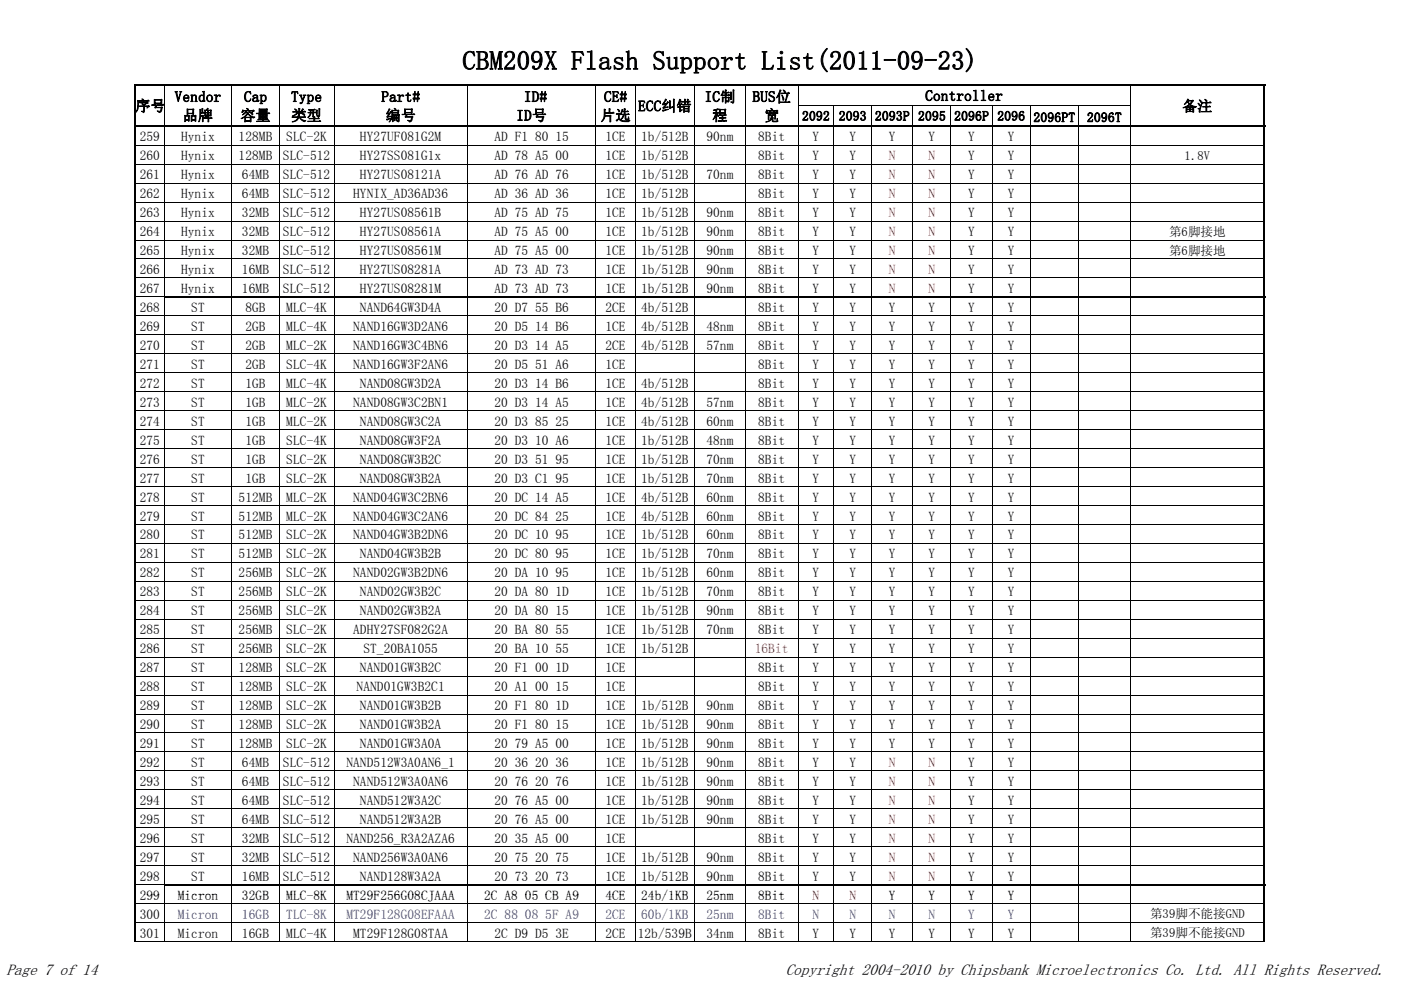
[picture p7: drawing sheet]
<svg xmlns="http://www.w3.org/2000/svg" width="297mm" height="210mm" viewBox="0 0 297 210" stroke-linecap="round" stroke-linejoin="round" font-family="sans-serif">
<defs><g id="words">
<text font-size="5.6" x="98" y="14.8">CBM209X Flash Support List(2011-09-23)</text>
<g font-size="3.4">
<text x="1.4" y="206.8">Page 7 of 14</text>
<text x="166.6" y="206.8">Copyright 2004-2010 by Chipsbank Microelectronics Co. Ltd. All Rights Reserved.</text>
</g>
<g font-size="3.2">
<text x="28.7" y="23.6">序号</text>
<text x="37" y="21.6">Vendor</text>
<text x="51.7" y="21.6">Cap</text>
<text x="61.7" y="21.6">Type</text>
<text x="80.9" y="21.6">Part#</text>
<text x="111.1" y="21.6">ID#</text>
<text x="128.1" y="21.6">CE#</text>
<text x="135.3" y="23.6">ECC纠错</text>
<text x="149.4" y="21.6">IC制</text>
<text x="159.6" y="21.6">BUS位</text>
<text x="196.2" y="21.4">Controller</text>
<text x="250.7" y="23.6">备注</text>
<text x="38.8" y="25.6">品牌</text>
<text x="51" y="25.6">容量</text>
<text x="61.8" y="25.6">类型</text>
<text x="81.8" y="25.6">编号</text>
<text x="109.5" y="25.6">ID号</text>
<text x="127.3" y="25.6">片选</text>
<text x="151" y="25.6">程</text>
<text x="162" y="25.6">宽</text>
</g>
<g font-size="2.8">
<text x="29.6" y="30">259</text>
<text x="38.4" y="30">Hynix</text>
<text x="50.6" y="30">128MB</text>
<text x="60.7" y="30">SLC-2K</text>
<text x="76.3" y="30">HY27UF081G2M</text>
<text x="104.8" y="30">AD F1 80 15</text>
<text x="128.4" y="30">1CE</text>
<text x="135.9" y="30">1b/512B</text>
<text x="149.8" y="30">90nm</text>
<text x="160.7" y="30">8Bit</text>
<text x="170" y="25.6">2092 2093 2093P 2095 2096P 2096</text>
<text x="172.3" y="30">Y</text>
<text x="180.1" y="30">Y</text>
<text x="188.5" y="30">Y</text>
<text x="196.9" y="30">Y</text>
<text x="205.3" y="30">Y</text>
<text x="213.7" y="30">Y</text>
<text x="219.1" y="25.9">2096PT</text>
<text x="230.5" y="25.9">2096T</text>
<text x="29.6" y="34">260</text>
<text x="38.4" y="34">Hynix</text>
<text x="50.6" y="34">128MB</text>
<text x="60" y="34">SLC-512</text>
<text x="76.3" y="34">HY27SS081G1x</text>
<text x="104.8" y="34">AD 78 A5 00</text>
<text x="128.4" y="34">1CE</text>
<text x="135.9" y="34">1b/512B</text>
<text x="160.7" y="34">8Bit</text>
<text x="172.3" y="34">Y</text>
<text x="180.1" y="34">Y</text>
<text x="205.3" y="34">Y</text>
<text x="213.7" y="34">Y</text>
<text x="29.6" y="38">261</text>
<text x="38.4" y="38">Hynix</text>
<text x="51.3" y="38">64MB</text>
<text x="60" y="38">SLC-512</text>
<text x="76.3" y="38">HY27US08121A</text>
<text x="104.8" y="38">AD 76 AD 76</text>
<text x="128.4" y="38">1CE</text>
<text x="135.9" y="38">1b/512B</text>
<text x="149.8" y="38">70nm</text>
<text x="160.7" y="38">8Bit</text>
<text x="172.3" y="38">Y</text>
<text x="180.1" y="38">Y</text>
<text x="205.3" y="38">Y</text>
<text x="213.7" y="38">Y</text>
<text x="29.6" y="46.1">263</text>
<text x="29.6" y="42">262</text>
<text x="38.4" y="46.1">Hynix</text>
<text x="38.4" y="42">Hynix</text>
<text x="51.3" y="46.1">32MB</text>
<text x="51.3" y="42">64MB</text>
<text x="60" y="46.1">SLC-512</text>
<text x="60" y="42">SLC-512</text>
<text x="74.9" y="42">HYNIX_AD36AD36</text>
<text x="76.3" y="46.1">HY27US08561B</text>
<text x="104.8" y="46.1">AD 75 AD 75</text>
<text x="104.8" y="42">AD 36 AD 36</text>
<text x="128.4" y="46.1">1CE</text>
<text x="128.4" y="42">1CE</text>
<text x="135.9" y="46.1">1b/512B</text>
<text x="135.9" y="42">1b/512B</text>
<text x="149.8" y="46.1">90nm</text>
<text x="160.7" y="42">8Bit</text>
<text x="160.7" y="46.1">8Bit</text>
<text x="172.3" y="42">Y</text>
<text x="172.3" y="46.1">Y</text>
<text x="180.1" y="42">Y</text>
<text x="180.1" y="46.1">Y</text>
<text x="205.3" y="46.1">Y</text>
<text x="205.3" y="42">Y</text>
<text x="213.7" y="46.1">Y</text>
<text x="213.7" y="42">Y</text>
<text x="29.6" y="50.1">264</text>
<text x="38.4" y="50.1">Hynix</text>
<text x="51.3" y="50.1">32MB</text>
<text x="60" y="50.1">SLC-512</text>
<text x="76.3" y="50.1">HY27US08561A</text>
<text x="104.8" y="50.1">AD 75 A5 00</text>
<text x="128.4" y="50.1">1CE</text>
<text x="135.9" y="50.1">1b/512B</text>
<text x="149.8" y="50.1">90nm</text>
<text x="160.7" y="50.1">8Bit</text>
<text x="172.3" y="50.1">Y</text>
<text x="180.1" y="50.1">Y</text>
<text x="205.3" y="50.1">Y</text>
<text x="213.7" y="50.1">Y</text>
<text x="29.6" y="54.1">265</text>
<text x="29.6" y="58.1">266</text>
<text x="38.4" y="54.1">Hynix</text>
<text x="38.4" y="58.1">Hynix</text>
<text x="51.3" y="54.1">32MB</text>
<text x="51.3" y="58.1">16MB</text>
<text x="60" y="54.1">SLC-512</text>
<text x="60" y="58.1">SLC-512</text>
<text x="76.3" y="54.1">HY27US08561M</text>
<text x="76.3" y="58.1">HY27US08281A</text>
<text x="104.8" y="54.1">AD 75 A5 00</text>
<text x="104.8" y="58.1">AD 73 AD 73</text>
<text x="128.4" y="54.1">1CE</text>
<text x="128.4" y="58.1">1CE</text>
<text x="135.9" y="54.1">1b/512B</text>
<text x="135.9" y="58.1">1b/512B</text>
<text x="149.8" y="54.1">90nm</text>
<text x="149.8" y="58.1">90nm</text>
<text x="160.7" y="54.1">8Bit</text>
<text x="160.7" y="58.1">8Bit</text>
<text x="172.3" y="54.1">Y</text>
<text x="172.3" y="58.1">Y</text>
<text x="180.1" y="54.1">Y</text>
<text x="180.1" y="58.1">Y</text>
<text x="205.3" y="54.1">Y</text>
<text x="205.3" y="58.1">Y</text>
<text x="213.7" y="54.1">Y</text>
<text x="213.7" y="58.1">Y</text>
<text x="29.6" y="62.1">267</text>
<text x="38.4" y="62.1">Hynix</text>
<text x="51.3" y="62.1">16MB</text>
<text x="60" y="62.1">SLC-512</text>
<text x="76.3" y="62.1">HY27US08281M</text>
<text x="104.8" y="62.1">AD 73 AD 73</text>
<text x="128.4" y="62.1">1CE</text>
<text x="135.9" y="62.1">1b/512B</text>
<text x="149.8" y="62.1">90nm</text>
<text x="160.7" y="62.1">8Bit</text>
<text x="172.3" y="62.1">Y</text>
<text x="180.1" y="62.1">Y</text>
<text x="205.3" y="62.1">Y</text>
<text x="213.7" y="62.1">Y</text>
<text x="29.6" y="66.2">268</text>
<text x="29.6" y="70.2">269</text>
<text x="40.6" y="66.2">ST</text>
<text x="40.6" y="70.2">ST</text>
<text x="52" y="66.2">8GB</text>
<text x="52" y="70.2">2GB</text>
<text x="60.7" y="66.2">MLC-4K</text>
<text x="60.7" y="70.2">MLC-4K</text>
<text x="74.9" y="70.2">NAND16GW3D2AN6</text>
<text x="76.3" y="66.2">NAND64GW3D4A</text>
<text x="104.8" y="66.2">20 D7 55 B6</text>
<text x="104.8" y="70.2">20 D5 14 B6</text>
<text x="128.4" y="66.2">2CE</text>
<text x="128.4" y="70.2">1CE</text>
<text x="135.9" y="66.2">4b/512B</text>
<text x="135.9" y="70.2">4b/512B</text>
<text x="149.8" y="70.2">48nm</text>
<text x="160.7" y="66.2">8Bit</text>
<text x="160.7" y="70.2">8Bit</text>
<text x="172.3" y="66.2">Y</text>
<text x="172.3" y="70.2">Y</text>
<text x="180.1" y="66.2">Y</text>
<text x="180.1" y="70.2">Y</text>
<text x="188.5" y="66.2">Y</text>
<text x="188.5" y="70.2">Y</text>
<text x="196.9" y="66.2">Y</text>
<text x="196.9" y="70.2">Y</text>
<text x="205.3" y="66.2">Y</text>
<text x="205.3" y="70.2">Y</text>
<text x="213.7" y="66.2">Y</text>
<text x="213.7" y="70.2">Y</text>
<text x="29.6" y="74.2">270</text>
<text x="40.6" y="74.2">ST</text>
<text x="52" y="74.2">2GB</text>
<text x="60.7" y="74.2">MLC-2K</text>
<text x="74.9" y="74.2">NAND16GW3C4BN6</text>
<text x="104.8" y="74.2">20 D3 14 A5</text>
<text x="128.4" y="74.2">2CE</text>
<text x="135.9" y="74.2">4b/512B</text>
<text x="149.8" y="74.2">57nm</text>
<text x="160.7" y="74.2">8Bit</text>
<text x="172.3" y="74.2">Y</text>
<text x="180.1" y="74.2">Y</text>
<text x="188.5" y="74.2">Y</text>
<text x="196.9" y="74.2">Y</text>
<text x="205.3" y="74.2">Y</text>
<text x="213.7" y="74.2">Y</text>
<text x="29.6" y="78.2">271</text>
<text x="29.6" y="82.3">272</text>
<text x="40.6" y="78.2">ST</text>
<text x="40.6" y="82.3">ST</text>
<text x="52" y="78.2">2GB</text>
<text x="52" y="82.3">1GB</text>
<text x="60.7" y="78.2">SLC-4K</text>
<text x="60.7" y="82.3">MLC-4K</text>
<text x="74.9" y="78.2">NAND16GW3F2AN6</text>
<text x="76.3" y="82.3">NAND08GW3D2A</text>
<text x="104.8" y="82.3">20 D3 14 B6</text>
<text x="104.8" y="78.2">20 D5 51 A6</text>
<text x="128.4" y="82.3">1CE</text>
<text x="128.4" y="78.2">1CE</text>
<text x="135.9" y="82.3">4b/512B</text>
<text x="160.7" y="82.3">8Bit</text>
<text x="160.7" y="78.2">8Bit</text>
<text x="172.3" y="82.3">Y</text>
<text x="172.3" y="78.2">Y</text>
<text x="180.1" y="82.3">Y</text>
<text x="180.1" y="78.2">Y</text>
<text x="188.5" y="82.3">Y</text>
<text x="188.5" y="78.2">Y</text>
<text x="196.9" y="82.3">Y</text>
<text x="196.9" y="78.2">Y</text>
<text x="205.3" y="82.3">Y</text>
<text x="205.3" y="78.2">Y</text>
<text x="213.7" y="82.3">Y</text>
<text x="213.7" y="78.2">Y</text>
<text x="29.6" y="86.3">273</text>
<text x="40.6" y="86.3">ST</text>
<text x="52" y="86.3">1GB</text>
<text x="60.7" y="86.3">MLC-2K</text>
<text x="74.9" y="86.3">NAND08GW3C2BN1</text>
<text x="104.8" y="86.3">20 D3 14 A5</text>
<text x="128.4" y="86.3">1CE</text>
<text x="135.9" y="86.3">4b/512B</text>
<text x="149.8" y="86.3">57nm</text>
<text x="160.7" y="86.3">8Bit</text>
<text x="172.3" y="86.3">Y</text>
<text x="180.1" y="86.3">Y</text>
<text x="188.5" y="86.3">Y</text>
<text x="196.9" y="86.3">Y</text>
<text x="205.3" y="86.3">Y</text>
<text x="213.7" y="86.3">Y</text>
<text x="29.6" y="90.3">274</text>
<text x="29.6" y="94.3">275</text>
<text x="40.6" y="90.3">ST</text>
<text x="40.6" y="94.3">ST</text>
<text x="52" y="90.3">1GB</text>
<text x="52" y="94.3">1GB</text>
<text x="60.7" y="90.3">MLC-2K</text>
<text x="60.7" y="94.3">SLC-4K</text>
<text x="76.3" y="90.3">NAND08GW3C2A</text>
<text x="76.3" y="94.3">NAND08GW3F2A</text>
<text x="104.8" y="90.3">20 D3 85 25</text>
<text x="104.8" y="94.3">20 D3 10 A6</text>
<text x="128.4" y="90.3">1CE</text>
<text x="128.4" y="94.3">1CE</text>
<text x="135.9" y="90.3">4b/512B</text>
<text x="135.9" y="94.3">1b/512B</text>
<text x="149.8" y="90.3">60nm</text>
<text x="149.8" y="94.3">48nm</text>
<text x="160.7" y="90.3">8Bit</text>
<text x="160.7" y="94.3">8Bit</text>
<text x="172.3" y="90.3">Y</text>
<text x="172.3" y="94.3">Y</text>
<text x="180.1" y="90.3">Y</text>
<text x="180.1" y="94.3">Y</text>
<text x="188.5" y="90.3">Y</text>
<text x="188.5" y="94.3">Y</text>
<text x="196.9" y="90.3">Y</text>
<text x="196.9" y="94.3">Y</text>
<text x="205.3" y="90.3">Y</text>
<text x="205.3" y="94.3">Y</text>
<text x="213.7" y="90.3">Y</text>
<text x="213.7" y="94.3">Y</text>
<text x="29.6" y="98.3">276</text>
<text x="40.6" y="98.3">ST</text>
<text x="52" y="98.3">1GB</text>
<text x="60.7" y="98.3">SLC-2K</text>
<text x="76.3" y="98.3">NAND08GW3B2C</text>
<text x="104.8" y="98.3">20 D3 51 95</text>
<text x="128.4" y="98.3">1CE</text>
<text x="135.9" y="98.3">1b/512B</text>
<text x="149.8" y="98.3">70nm</text>
<text x="160.7" y="98.3">8Bit</text>
<text x="172.3" y="98.3">Y</text>
<text x="180.1" y="98.3">Y</text>
<text x="188.5" y="98.3">Y</text>
<text x="196.9" y="98.3">Y</text>
<text x="205.3" y="98.3">Y</text>
<text x="213.7" y="98.3">Y</text>
<text x="29.6" y="102.4">277</text>
<text x="29.6" y="106.4">278</text>
<text x="40.6" y="102.4">ST</text>
<text x="40.6" y="106.4">ST</text>
<text x="50.6" y="106.4">512MB</text>
<text x="52" y="102.4">1GB</text>
<text x="60.7" y="102.4">SLC-2K</text>
<text x="60.7" y="106.4">MLC-2K</text>
<text x="74.9" y="106.4">NAND04GW3C2BN6</text>
<text x="76.3" y="102.4">NAND08GW3B2A</text>
<text x="104.8" y="102.4">20 D3 C1 95</text>
<text x="104.8" y="106.4">20 DC 14 A5</text>
<text x="128.4" y="102.4">1CE</text>
<text x="128.4" y="106.4">1CE</text>
<text x="135.9" y="102.4">1b/512B</text>
<text x="135.9" y="106.4">4b/512B</text>
<text x="149.8" y="102.4">70nm</text>
<text x="149.8" y="106.4">60nm</text>
<text x="160.7" y="102.4">8Bit</text>
<text x="160.7" y="106.4">8Bit</text>
<text x="172.3" y="102.4">Y</text>
<text x="172.3" y="106.4">Y</text>
<text x="180.1" y="102.4">Y</text>
<text x="180.1" y="106.4">Y</text>
<text x="188.5" y="102.4">Y</text>
<text x="188.5" y="106.4">Y</text>
<text x="196.9" y="102.4">Y</text>
<text x="196.9" y="106.4">Y</text>
<text x="205.3" y="106.4">Y</text>
<text x="205.3" y="102.4">Y</text>
<text x="213.7" y="106.4">Y</text>
<text x="213.7" y="102.4">Y</text>
<text x="29.6" y="110.4">279</text>
<text x="40.6" y="110.4">ST</text>
<text x="50.6" y="110.4">512MB</text>
<text x="60.7" y="110.4">MLC-2K</text>
<text x="74.9" y="110.4">NAND04GW3C2AN6</text>
<text x="104.8" y="110.4">20 DC 84 25</text>
<text x="128.4" y="110.4">1CE</text>
<text x="135.9" y="110.4">4b/512B</text>
<text x="149.8" y="110.4">60nm</text>
<text x="160.7" y="110.4">8Bit</text>
<text x="172.3" y="110.4">Y</text>
<text x="180.1" y="110.4">Y</text>
<text x="188.5" y="110.4">Y</text>
<text x="196.9" y="110.4">Y</text>
<text x="205.3" y="110.4">Y</text>
<text x="213.7" y="110.4">Y</text>
<text x="29.6" y="114.4">280</text>
<text x="29.6" y="118.4">281</text>
<text x="40.6" y="114.4">ST</text>
<text x="40.6" y="118.4">ST</text>
<text x="50.6" y="114.4">512MB</text>
<text x="50.6" y="118.4">512MB</text>
<text x="60.7" y="114.4">SLC-2K</text>
<text x="60.7" y="118.4">SLC-2K</text>
<text x="74.9" y="114.4">NAND04GW3B2DN6</text>
<text x="76.3" y="118.4">NAND04GW3B2B</text>
<text x="104.8" y="118.4">20 DC 80 95</text>
<text x="104.8" y="114.4">20 DC 10 95</text>
<text x="128.4" y="118.4">1CE</text>
<text x="128.4" y="114.4">1CE</text>
<text x="135.9" y="118.4">1b/512B</text>
<text x="135.9" y="114.4">1b/512B</text>
<text x="149.8" y="118.4">70nm</text>
<text x="149.8" y="114.4">60nm</text>
<text x="160.7" y="118.4">8Bit</text>
<text x="160.7" y="114.4">8Bit</text>
<text x="172.3" y="118.4">Y</text>
<text x="172.3" y="114.4">Y</text>
<text x="180.1" y="118.4">Y</text>
<text x="180.1" y="114.4">Y</text>
<text x="188.5" y="114.4">Y</text>
<text x="188.5" y="118.4">Y</text>
<text x="196.9" y="114.4">Y</text>
<text x="196.9" y="118.4">Y</text>
<text x="205.3" y="114.4">Y</text>
<text x="205.3" y="118.4">Y</text>
<text x="213.7" y="114.4">Y</text>
<text x="213.7" y="118.4">Y</text>
<text x="29.6" y="122.5">282</text>
<text x="40.6" y="122.5">ST</text>
<text x="50.6" y="122.5">256MB</text>
<text x="60.7" y="122.5">SLC-2K</text>
<text x="74.9" y="122.5">NAND02GW3B2DN6</text>
<text x="104.8" y="122.5">20 DA 10 95</text>
<text x="128.4" y="122.5">1CE</text>
<text x="135.9" y="122.5">1b/512B</text>
<text x="149.8" y="122.5">60nm</text>
<text x="160.7" y="122.5">8Bit</text>
<text x="172.3" y="122.5">Y</text>
<text x="180.1" y="122.5">Y</text>
<text x="188.5" y="122.5">Y</text>
<text x="196.9" y="122.5">Y</text>
<text x="205.3" y="122.5">Y</text>
<text x="213.7" y="122.5">Y</text>
<text x="29.6" y="126.5">283</text>
<text x="29.6" y="130.5">284</text>
<text x="40.6" y="126.5">ST</text>
<text x="40.6" y="130.5">ST</text>
<text x="50.6" y="126.5">256MB</text>
<text x="50.6" y="130.5">256MB</text>
<text x="60.7" y="126.5">SLC-2K</text>
<text x="60.7" y="130.5">SLC-2K</text>
<text x="76.3" y="126.5">NAND02GW3B2C</text>
<text x="76.3" y="130.5">NAND02GW3B2A</text>
<text x="104.8" y="126.5">20 DA 80 1D</text>
<text x="104.8" y="130.5">20 DA 80 15</text>
<text x="128.4" y="126.5">1CE</text>
<text x="128.4" y="130.5">1CE</text>
<text x="135.9" y="126.5">1b/512B</text>
<text x="135.9" y="130.5">1b/512B</text>
<text x="149.8" y="126.5">70nm</text>
<text x="149.8" y="130.5">90nm</text>
<text x="160.7" y="126.5">8Bit</text>
<text x="160.7" y="130.5">8Bit</text>
<text x="172.3" y="126.5">Y</text>
<text x="172.3" y="130.5">Y</text>
<text x="180.1" y="126.5">Y</text>
<text x="180.1" y="130.5">Y</text>
<text x="188.5" y="126.5">Y</text>
<text x="188.5" y="130.5">Y</text>
<text x="196.9" y="126.5">Y</text>
<text x="196.9" y="130.5">Y</text>
<text x="205.3" y="126.5">Y</text>
<text x="205.3" y="130.5">Y</text>
<text x="213.7" y="126.5">Y</text>
<text x="213.7" y="130.5">Y</text>
<text x="29.6" y="134.5">285</text>
<text x="40.6" y="134.5">ST</text>
<text x="50.6" y="134.5">256MB</text>
<text x="60.7" y="134.5">SLC-2K</text>
<text x="74.9" y="134.5">ADHY27SF082G2A</text>
<text x="104.8" y="134.5">20 BA 80 55</text>
<text x="128.4" y="134.5">1CE</text>
<text x="135.9" y="134.5">1b/512B</text>
<text x="149.8" y="134.5">70nm</text>
<text x="160.7" y="134.5">8Bit</text>
<text x="172.3" y="134.5">Y</text>
<text x="180.1" y="134.5">Y</text>
<text x="188.5" y="134.5">Y</text>
<text x="196.9" y="134.5">Y</text>
<text x="205.3" y="134.5">Y</text>
<text x="213.7" y="134.5">Y</text>
<text x="29.6" y="142.6">287</text>
<text x="29.6" y="138.6">286</text>
<text x="40.6" y="142.6">ST</text>
<text x="40.6" y="138.6">ST</text>
<text x="50.6" y="142.6">128MB</text>
<text x="50.6" y="138.6">256MB</text>
<text x="60.7" y="142.6">SLC-2K</text>
<text x="60.7" y="138.6">SLC-2K</text>
<text x="76.3" y="142.6">NAND01GW3B2C</text>
<text x="77" y="138.6">ST_20BA1055</text>
<text x="104.8" y="142.6">20 F1 00 1D</text>
<text x="104.8" y="138.6">20 BA 10 55</text>
<text x="128.4" y="142.6">1CE</text>
<text x="128.4" y="138.6">1CE</text>
<text x="135.9" y="138.6">1b/512B</text>
<text x="160.7" y="142.6">8Bit</text>
<text x="172.3" y="138.6">Y</text>
<text x="172.3" y="142.6">Y</text>
<text x="180.1" y="138.6">Y</text>
<text x="180.1" y="142.6">Y</text>
<text x="188.5" y="138.6">Y</text>
<text x="188.5" y="142.6">Y</text>
<text x="196.9" y="138.6">Y</text>
<text x="196.9" y="142.6">Y</text>
<text x="205.3" y="138.6">Y</text>
<text x="205.3" y="142.6">Y</text>
<text x="213.7" y="138.6">Y</text>
<text x="213.7" y="142.6">Y</text>
<text x="29.6" y="146.6">288</text>
<text x="40.6" y="146.6">ST</text>
<text x="50.6" y="146.6">128MB</text>
<text x="60.7" y="146.6">SLC-2K</text>
<text x="75.6" y="146.6">NAND01GW3B2C1</text>
<text x="104.8" y="146.6">20 A1 00 15</text>
<text x="128.4" y="146.6">1CE</text>
<text x="160.7" y="146.6">8Bit</text>
<text x="172.3" y="146.6">Y</text>
<text x="180.1" y="146.6">Y</text>
<text x="188.5" y="146.6">Y</text>
<text x="196.9" y="146.6">Y</text>
<text x="205.3" y="146.6">Y</text>
<text x="213.7" y="146.6">Y</text>
<text x="29.6" y="150.6">289</text>
<text x="29.6" y="154.6">290</text>
<text x="40.6" y="150.6">ST</text>
<text x="40.6" y="154.6">ST</text>
<text x="50.6" y="150.6">128MB</text>
<text x="50.6" y="154.6">128MB</text>
<text x="60.7" y="150.6">SLC-2K</text>
<text x="60.7" y="154.6">SLC-2K</text>
<text x="76.3" y="150.6">NAND01GW3B2B</text>
<text x="76.3" y="154.6">NAND01GW3B2A</text>
<text x="104.8" y="150.6">20 F1 80 1D</text>
<text x="104.8" y="154.6">20 F1 80 15</text>
<text x="128.4" y="150.6">1CE</text>
<text x="128.4" y="154.6">1CE</text>
<text x="135.9" y="150.6">1b/512B</text>
<text x="135.9" y="154.6">1b/512B</text>
<text x="149.8" y="150.6">90nm</text>
<text x="149.8" y="154.6">90nm</text>
<text x="160.7" y="150.6">8Bit</text>
<text x="160.7" y="154.6">8Bit</text>
<text x="172.3" y="150.6">Y</text>
<text x="172.3" y="154.6">Y</text>
<text x="180.1" y="150.6">Y</text>
<text x="180.1" y="154.6">Y</text>
<text x="188.5" y="150.6">Y</text>
<text x="188.5" y="154.6">Y</text>
<text x="196.9" y="150.6">Y</text>
<text x="196.9" y="154.6">Y</text>
<text x="205.3" y="150.6">Y</text>
<text x="205.3" y="154.6">Y</text>
<text x="213.7" y="150.6">Y</text>
<text x="213.7" y="154.6">Y</text>
<text x="29.6" y="158.7">291</text>
<text x="40.6" y="158.7">ST</text>
<text x="50.6" y="158.7">128MB</text>
<text x="60.7" y="158.7">SLC-2K</text>
<text x="76.3" y="158.7">NAND01GW3A0A</text>
<text x="104.8" y="158.7">20 79 A5 00</text>
<text x="128.4" y="158.7">1CE</text>
<text x="135.9" y="158.7">1b/512B</text>
<text x="149.8" y="158.7">90nm</text>
<text x="160.7" y="158.7">8Bit</text>
<text x="172.3" y="158.7">Y</text>
<text x="180.1" y="158.7">Y</text>
<text x="188.5" y="158.7">Y</text>
<text x="196.9" y="158.7">Y</text>
<text x="205.3" y="158.7">Y</text>
<text x="213.7" y="158.7">Y</text>
<text x="29.6" y="166.7">293</text>
<text x="29.6" y="162.7">292</text>
<text x="40.6" y="166.7">ST</text>
<text x="40.6" y="162.7">ST</text>
<text x="51.3" y="166.7">64MB</text>
<text x="51.3" y="162.7">64MB</text>
<text x="60" y="166.7">SLC-512</text>
<text x="60" y="162.7">SLC-512</text>
<text x="73.4" y="162.7">NAND512W3A0AN6_1</text>
<text x="74.9" y="166.7">NAND512W3A0AN6</text>
<text x="104.8" y="166.7">20 76 20 76</text>
<text x="104.8" y="162.7">20 36 20 36</text>
<text x="128.4" y="166.7">1CE</text>
<text x="128.4" y="162.7">1CE</text>
<text x="135.9" y="166.7">1b/512B</text>
<text x="135.9" y="162.7">1b/512B</text>
<text x="149.8" y="166.7">90nm</text>
<text x="149.8" y="162.7">90nm</text>
<text x="160.7" y="166.7">8Bit</text>
<text x="160.7" y="162.7">8Bit</text>
<text x="172.3" y="166.7">Y</text>
<text x="172.3" y="162.7">Y</text>
<text x="180.1" y="166.7">Y</text>
<text x="180.1" y="162.7">Y</text>
<text x="205.3" y="166.7">Y</text>
<text x="205.3" y="162.7">Y</text>
<text x="213.7" y="166.7">Y</text>
<text x="213.7" y="162.7">Y</text>
<text x="29.6" y="170.7">294</text>
<text x="40.6" y="170.7">ST</text>
<text x="51.3" y="170.7">64MB</text>
<text x="60" y="170.7">SLC-512</text>
<text x="76.3" y="170.7">NAND512W3A2C</text>
<text x="104.8" y="170.7">20 76 A5 00</text>
<text x="128.4" y="170.7">1CE</text>
<text x="135.9" y="170.7">1b/512B</text>
<text x="149.8" y="170.7">90nm</text>
<text x="160.7" y="170.7">8Bit</text>
<text x="172.3" y="170.7">Y</text>
<text x="180.1" y="170.7">Y</text>
<text x="205.3" y="170.7">Y</text>
<text x="213.7" y="170.7">Y</text>
<text x="29.6" y="178.8">296</text>
<text x="29.6" y="174.8">295</text>
<text x="40.6" y="178.8">ST</text>
<text x="40.6" y="174.8">ST</text>
<text x="51.3" y="178.8">32MB</text>
<text x="51.3" y="174.8">64MB</text>
<text x="60" y="178.8">SLC-512</text>
<text x="60" y="174.8">SLC-512</text>
<text x="73.4" y="178.8">NAND256_R3A2AZA6</text>
<text x="76.3" y="174.8">NAND512W3A2B</text>
<text x="104.8" y="174.8">20 76 A5 00</text>
<text x="104.8" y="178.8">20 35 A5 00</text>
<text x="128.4" y="174.8">1CE</text>
<text x="128.4" y="178.8">1CE</text>
<text x="135.9" y="174.8">1b/512B</text>
<text x="149.8" y="174.8">90nm</text>
<text x="160.7" y="178.8">8Bit</text>
<text x="160.7" y="174.8">8Bit</text>
<text x="172.3" y="178.8">Y</text>
<text x="172.3" y="174.8">Y</text>
<text x="180.1" y="178.8">Y</text>
<text x="180.1" y="174.8">Y</text>
<text x="205.3" y="174.8">Y</text>
<text x="205.3" y="178.8">Y</text>
<text x="213.7" y="174.8">Y</text>
<text x="213.7" y="178.8">Y</text>
<text x="29.6" y="182.8">297</text>
<text x="40.6" y="182.8">ST</text>
<text x="51.3" y="182.8">32MB</text>
<text x="60" y="182.8">SLC-512</text>
<text x="74.9" y="182.8">NAND256W3A0AN6</text>
<text x="104.8" y="182.8">20 75 20 75</text>
<text x="128.4" y="182.8">1CE</text>
<text x="135.9" y="182.8">1b/512B</text>
<text x="149.8" y="182.8">90nm</text>
<text x="160.7" y="182.8">8Bit</text>
<text x="172.3" y="182.8">Y</text>
<text x="180.1" y="182.8">Y</text>
<text x="205.3" y="182.8">Y</text>
<text x="213.7" y="182.8">Y</text>
<text x="29.6" y="186.8">298</text>
<text x="29.6" y="190.8">299</text>
<text x="37.7" y="190.8">Micron</text>
<text x="40.6" y="186.8">ST</text>
<text x="51.3" y="186.8">16MB</text>
<text x="51.3" y="190.8">32GB</text>
<text x="60" y="186.8">SLC-512</text>
<text x="60.7" y="190.8">MLC 8K</text>
<text x="65" y="190.8">-</text>
<text x="73.4" y="190.8">MT29F256G08CJAAA</text>
<text x="76.3" y="186.8">NAND128W3A2A</text>
<text x="102.7" y="190.8">2C A8 05 CB A9</text>
<text x="102.7" y="190.8">2C A8</text>
<text x="104.8" y="186.8">20 73 20 73</text>
<text x="111.3" y="190.8">05 CB A9</text>
<text x="128.4" y="190.8">4CE</text>
<text x="128.4" y="186.8">1CE</text>
<text x="135.9" y="190.8">24b/1KB</text>
<text x="135.9" y="186.8">1b/512B</text>
<text x="149.8" y="190.8">25nm</text>
<text x="149.8" y="186.8">90nm</text>
<text x="160.7" y="190.8">8Bit</text>
<text x="160.7" y="186.8">8Bit</text>
<text x="172.3" y="186.8">Y</text>
<text x="180.1" y="186.8">Y</text>
<text x="188.5" y="190.8">Y</text>
<text x="196.9" y="190.8">Y</text>
<text x="205.3" y="186.8">Y</text>
<text x="205.3" y="190.8">Y</text>
<text x="213.7" y="186.8">Y</text>
<text x="213.7" y="190.8">Y</text>
<text x="29.6" y="194.9">300</text>
<text x="29.6" y="198.9">301</text>
<text x="37.7" y="198.9">Micron</text>
<text x="51.3" y="198.9">16GB</text>
<text x="60.7" y="198.9">MLC-4K</text>
<text x="74.9" y="198.9">MT29F128G08TAA</text>
<text x="104.8" y="198.9">2C D9 D5 3E</text>
<text x="128.4" y="198.9">2CE</text>
<text x="135.2" y="198.9">12b/539B</text>
<text x="149.8" y="198.9">34nm</text>
<text x="160.7" y="198.9">8Bit</text>
<text x="172.3" y="198.9">Y</text>
<text x="180.1" y="198.9">Y</text>
<text x="188.5" y="198.9">Y</text>
<text x="196.9" y="198.9">Y</text>
<text x="205.3" y="198.9">Y</text>
<text x="213.7" y="198.9">Y</text>
</g>
<g font-size="2.8" fill="#f00">
<text x="188.5" y="34">N</text>
<text x="196.9" y="34">N</text>
<text x="188.5" y="38">N</text>
<text x="196.9" y="38">N</text>
<text x="188.5" y="46.1">N</text>
<text x="188.5" y="42">N</text>
<text x="196.9" y="46.1">N</text>
<text x="196.9" y="42">N</text>
<text x="188.5" y="50.1">N</text>
<text x="196.9" y="50.1">N</text>
<text x="188.5" y="54.1">N</text>
<text x="188.5" y="58.1">N</text>
<text x="196.9" y="54.1">N</text>
<text x="196.9" y="58.1">N</text>
<text x="188.5" y="62.1">N</text>
<text x="196.9" y="62.1">N</text>
<text x="160" y="138.6">16Bit</text>
<text x="188.5" y="166.7">N</text>
<text x="188.5" y="162.7">N</text>
<text x="196.9" y="166.7">N</text>
<text x="196.9" y="162.7">N</text>
<text x="188.5" y="170.7">N</text>
<text x="196.9" y="170.7">N</text>
<text x="188.5" y="174.8">N</text>
<text x="188.5" y="178.8">N</text>
<text x="196.9" y="174.8">N</text>
<text x="196.9" y="178.8">N</text>
<text x="188.5" y="182.8">N</text>
<text x="196.9" y="182.8">N</text>
<text x="172.3" y="190.8">N</text>
<text x="180.1" y="190.8">N</text>
<text x="188.5" y="186.8">N</text>
<text x="196.9" y="186.8">N</text>
</g>
<g font-size="2.8" fill="#00f">
<text x="37.7" y="194.9">Micron</text>
<text x="51.3" y="194.9">16GB</text>
<text x="60.7" y="194.9">TLC-8K</text>
<text x="73.4" y="194.9">MT29F128G08EFAAA</text>
<text x="102.7" y="194.9">2C 88 08 5F A9</text>
<text x="128.4" y="194.9">2CE</text>
<text x="135.9" y="194.9">60b/1KB</text>
<text x="149.8" y="194.9">25nm</text>
<text x="160.7" y="194.9">8Bit</text>
<text x="172.3" y="194.9">N</text>
<text x="180.1" y="194.9">N</text>
<text x="188.5" y="194.9">N</text>
<text x="196.9" y="194.9">N</text>
<text x="205.3" y="194.9">Y</text>
<text x="213.7" y="194.9">Y</text>
</g>
<g font-size="2.7">
<text x="251.2" y="33.9">1.8V</text>
<text x="247.9" y="50">第6脚接地</text>
<text x="247.9" y="54">第6脚接地</text>
<text x="243.8" y="194.8">第39脚不能接GND</text>
<text x="243.8" y="198.8">第39脚不能接GND</text>
</g>
</g></defs>
<path d="M28.7 17.9v181.8M28.9 18h239.4M268.1 18.2v181.5M28.9 26.8h239.4M34.8 62.9h233.5M34.8 187.6h233.5" fill="none" stroke="#000" stroke-width=".34"/>
<g fill="none" stroke="#000" stroke-width=".21">
<path d="M34.8 18.2v8.4M49.2 18.2v8.4M59.2 18.2v8.4M70.8 18.2v8.4M99.1 18.2v8.4M126.3 18.2v8.4M134.6 18.2v8.4M147.3 18.2v8.4M158 18.2v8.4M169.2 18.2v8.4M239.6 18.2v8.4M28.9 30.8h239"/>
<path d="M28.9 34.8h239M28.9 38.8h239M49.2 26.8v36M59.2 26.8v36M70.8 26.8v36M99.1 26.8v36M126.3 26.8v36M134.6 26.8v36M147.3 26.8v36M158 26.8v36M169.2 26.8v36M169.2 22.3h70.4"/>
<path d="M176.8 22.3v4.3M176.8 26.8v36M184.8 22.3v4.3M184.8 26.8v36M193.6 22.3v4.3M193.6 26.8v36M201.6 22.3v4.3M201.6 26.8v36M210.4 22.3v4.3M210.4 26.8v36M218.4 22.3v4.3M218.4 26.8v36"/>
<path d="M228.7 22.3v4.3M228.7 26.8v36M239.6 26.8v36M267.9 26.8h-233.1v36M28.9 42.9h239M28.9 46.9h239M28.9 50.9h239M28.9 54.9h239M28.9 58.9h239M28.9 63h5.9M28.9 67h239M28.9 71h239"/>
<path d="M28.9 75h239M28.9 79.1h239M34.8 63.1v124.4M49.2 63.1v124.4M59.2 63.1v124.4M70.8 63.1v124.4M99.1 63.1v124.4M126.3 63.1v124.4M134.6 63.1v124.4M147.3 63.1v124.4M158 63.1v124.4M169.2 63.1v124.4"/>
<path d="M176.8 63.1v124.4M184.8 63.1v124.4M193.6 63.1v124.4M201.6 63.1v124.4M210.4 63.1v124.4M218.4 63.1v124.4M228.7 63.1v124.4M239.6 63.1v124.4M28.9 83.1h239M28.9 87.1h239M28.9 91.1h239M28.9 95.1h239"/>
<path d="M28.9 99.2h239M28.9 103.2h239M28.9 107.2h239M28.9 111.2h239M28.9 115.3h239M28.9 119.3h239M28.9 123.3h239M28.9 127.3h239M28.9 131.3h239M28.9 135.4h239M28.9 139.4h239M28.9 143.4h239"/>
<path d="M28.9 147.4h239M28.9 151.4h239M28.9 155.5h239M28.9 159.5h239M28.9 163.5h239M28.9 167.5h239M28.9 171.6h239M28.9 175.6h239M28.9 179.6h239M28.9 187.6h5.9M28.9 183.6h239M28.9 191.7h239"/>
<path d="M28.9 195.7h239M28.9 199.7h239M34.8 189.7v10M49.2 189.7v10M59.2 189.7v10M70.8 189.7v10M99.1 189.7v10M126.3 189.7v10M134.6 189.7v10M147.3 189.7v10M158 189.7v10M169.2 189.7v10"/>
<path d="M176.8 189.7v10M184.8 189.7v10M193.6 189.7v10M201.6 189.7v10M210.4 189.7v10M218.4 189.7v10M228.7 189.7v10M239.6 189.7v10"/>
</g>
<g fill="#000">
<path d="M34.8 187.8v1.9zM49.1 187.8l.1 1.9zM59.1 187.8l.1 1.9zM70.8 187.8l.1 1.9zM99.1 187.8v1.9zM126.3 187.8l.1 1.9zM134.6 187.8l.1 1.9zM147.3 187.8v1.9zM158 187.8v1.9zM169.2 187.8v1.9zM176.7 187.8l.1 1.9zM184.8 187.8v1.9z"/>
<path d="M193.5 187.8l.1 1.9zM201.6 187.8v1.9zM210.4 187.8v1.9zM218.4 187.8v1.9zM228.6 187.8l.1 1.9zM239.6 187.8v1.9z"/>
</g>
<use href="#words"/>
</svg>
